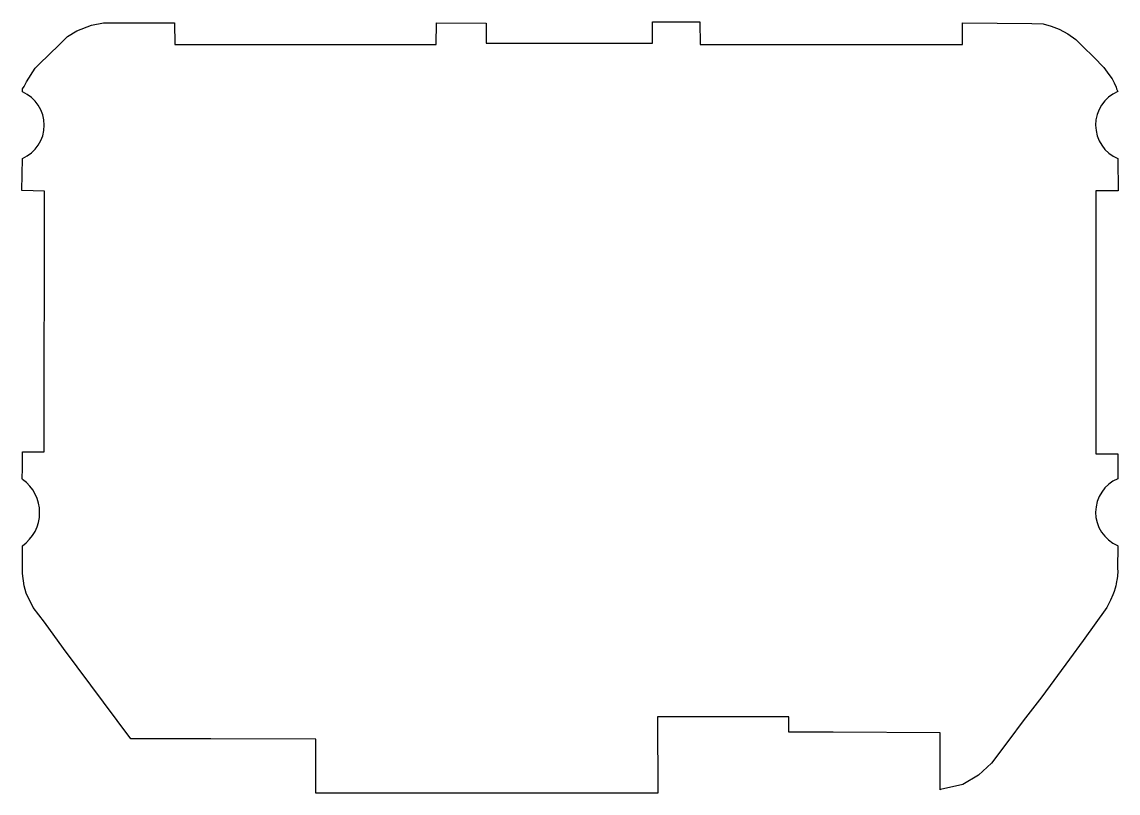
# Model space of a CAD drawing. Extents: x -4 to 146, y -86 to 20.
import ezdxf

# ---------------------------------------------------------------- set-up
doc = ezdxf.new("R2010")
doc.units = 0
doc.layers.add('BG_OUTLINE', color=1, linetype='CONTINUOUS')

msp = doc.modelspace()

# ---------------------------------------------------------------- linework, layer by layer
at = {"layer": 'BG_OUTLINE'}
msp.add_lwpolyline([(145.6408, 11.568), (145.8908, 10.998), (145.9708, 10.788), (146.0508, 10.588), (146.0908, 10.478), (146.1208, 10.388, 0.664293), (146.1546, 1.218), (146.1508, 1.208), (146.1708, -3.192), (143.1208, -3.182), (143.1208, -3.202), (143.1108, -6.282), (143.1208, -39.202), (146.1308, -39.182), (146.1308, -42.602, 0.661331), (146.0937, -51.7416), (146.1308, -51.762), (146.0808, -54.912), (146.1208, -55.272), (146.0708, -55.952), (146.0308, -56.252), (146.0008, -56.462), (145.9608, -56.682), (145.9108, -56.972), (145.8408, -57.262), (145.7608, -57.582), (145.6308, -58.022), (145.4608, -58.472), (145.1408, -59.232), (144.6108, -60.232), (141.3908, -64.752), (139.5008, -67.312), (135.7308, -72.442), (133.1808, -75.742), (131.1908, -78.372), (128.8308, -81.512), (127.0608, -83.182), (124.8908, -84.462), (121.8308, -85.152), (121.793, -85.1662), (121.793, -77.3684), (107.1511, -77.2764), (101.727, -77.2668), (101.092, -77.2668), (101.0908, -75.172), (83.1108, -75.182), (83.163, -85.6236), (36.322, -85.6232), (36.322, -78.2574), (21.9202, -78.2066), (13.1064, -78.2066), (10.9637, -78.2066), (10.9553, -78.215), (1.7708, -65.852), (-0.8692, -62.212), (-2.3792, -60.202), (-3.3792, -58.262), (-3.6292, -57.252), (-3.8792, -55.562), (-3.8792, -51.772, 0.520366), (-3.8576, -42.712), (-3.8992, -42.572), (-3.854, -41.1918), (-3.8592, -41.202), (-3.8482, -38.9386), (-0.9145, -38.9259), (-0.8692, -3.222), (-3.9392, -3.162), (-3.8792, 1.238, 0.655571), (-3.8696, 10.3579), (-3.8692, 10.388), (-3.8692, 10.748), (-3.6092, 11.088), (-3.3092, 11.728), (-2.1092, 13.598), (-1.4392, 14.278), (-0.3492, 15.348), (1.2908, 16.918), (2.2908, 17.918), (3.5708, 18.718), (5.6108, 19.478), (7.2508, 19.798), (16.9671, 19.8116), (17.0052, 16.8398), (52.8065, 16.8525), (52.8319, 19.8116), (59.6264, 19.7735), (59.6264, 17.0303), (82.4102, 17.0303), (82.3908, 19.918), (88.8745, 19.9259), (88.9208, 16.838), (124.8536, 16.8525), (124.8536, 19.8243), (134.3708, 19.728), (135.9108, 19.648), (136.9908, 19.358), (138.1008, 18.918), (139.2808, 18.298), (140.3708, 17.528), (141.3608, 16.558), (142.8308, 15.088), (144.2208, 13.688), (144.9208, 12.728), (145.3408, 12.118)], format="xyb", close=True, dxfattribs=at)

doc.saveas('drawing.dxf')
